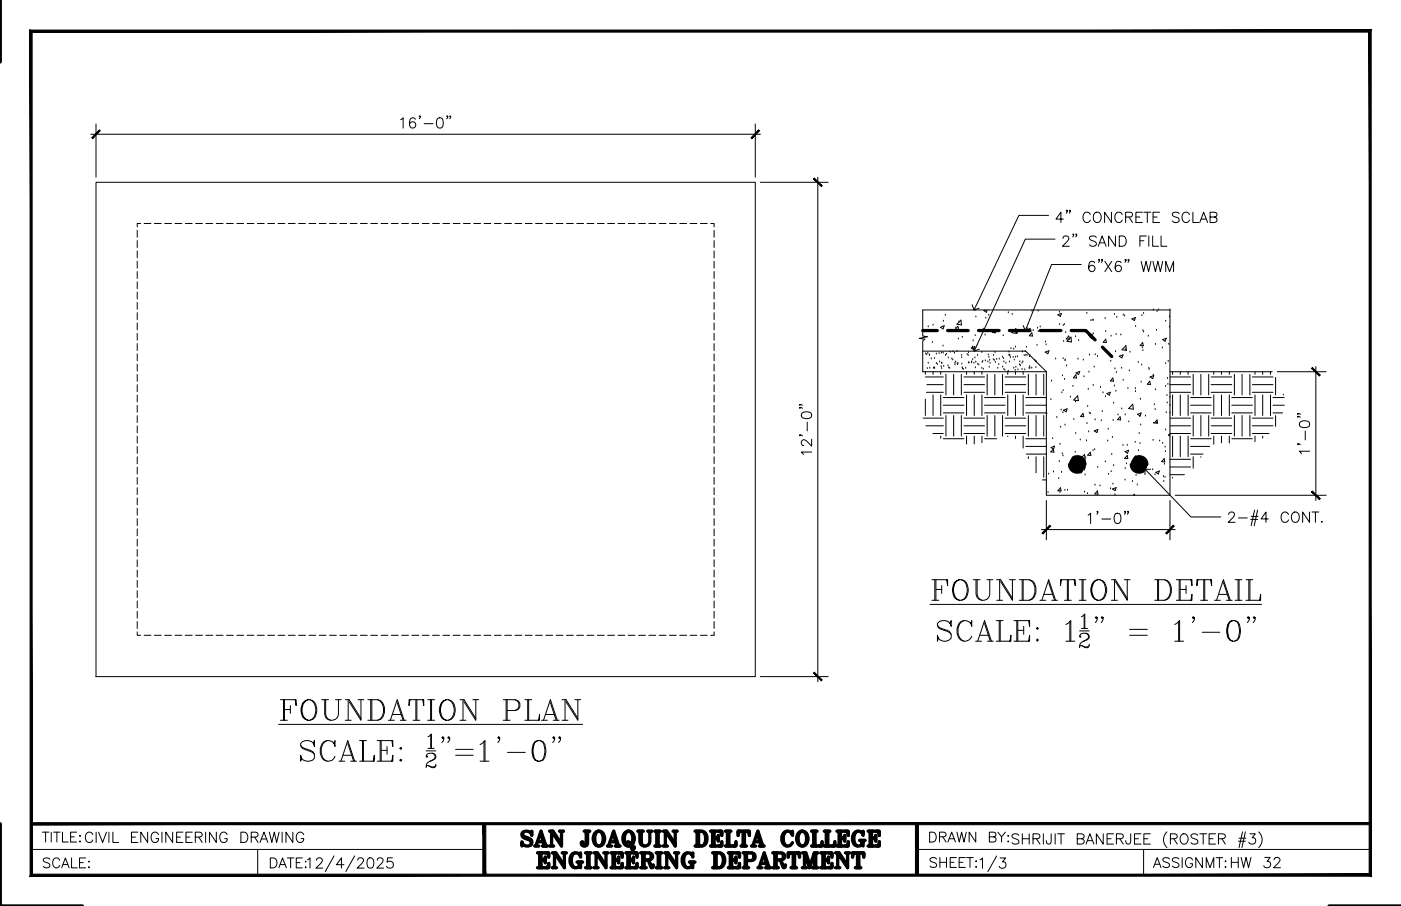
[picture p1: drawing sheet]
<svg xmlns="http://www.w3.org/2000/svg" width="432mm" height="279mm" viewBox="0 0 432 279" stroke-linecap="round" stroke-linejoin="round" font-family="sans-serif">
<defs><g id="words">
<text font-size="9.7" x="159.8" y="263.2">SAN JOAQUIN DELTA COLLEGE</text>
<g font-size="8.4">
<text x="93.8" y="269.9">12/4/2025</text>
<text x="164.7" y="268.8">ENGINEERING DEPARTMENT</text>
<text x="301.3" y="269.9">1/3</text>
</g>
<g font-size="7.5">
<text x="251.5" y="141.5" transform="rotate(-90 251.5 141.5)">12'-0&quot;</text>
<text x="405" y="141.1" transform="rotate(-90 405 141.1)">1'-0&quot;</text>
<text x="334.4" y="162.6">1'-0&quot;</text>
</g>
<text font-size="7.1" x="122.8" y="40.6">16'-0&quot;</text>
<g font-size="6.6">
<text x="25.4" y="261.1">CIVIL ENGINEERING DRAWING</text>
<text x="285.8" y="261.1">DRAWN BY:</text>
<text x="12.3" y="268.8">SCALE:</text>
<text x="82.6" y="268.8">DATE:</text>
<text x="285.8" y="268.8">SHEET:</text>
<text x="354.5" y="268.8">ASSIGNMT:</text>
<text x="378.5" y="268.8">HW 32</text>
</g>
</g></defs>
<!-- layer: A20-PLAN|Plan-Obj -->
<path d="M29.6 56.2h203.2v152.5h-203.2z" fill="none" stroke="#000" stroke-width=".31"/>
<!-- layer: A20-PLAN|Plan-Hid -->
<g fill="none" stroke="#000" stroke-width=".31">
<path d="M42.3 71v2.2M42.3 74.2v2.1M42.3 77.4v2.1M43.3 68.9h-1v1.1M44.4 68.9h2.1M47.6 68.9h2.1M50.8 68.9h2.1M53.9 68.9h2.1M57.1 68.9h2.1M60.3 68.9h2.1M63.5 68.9h2.1M66.6 68.9h2.1"/>
<path d="M69.8 68.9h2.1M73 68.9h2.1M76.2 68.9h2.1M79.3 68.9h2.1M82.5 68.9h2.1M85.7 68.9h2.1M88.9 68.9h2.1M92 68.9h2.1M95.2 68.9h2.1M98.4 68.9h2.1M101.6 68.9h2.1M104.7 68.9h2.1"/>
<path d="M107.9 68.9h2.1M111.1 68.9h2.1M114.3 68.9h2.1M117.4 68.9h2.1M120.6 68.9h2.1M123.8 68.9h2.1M127 68.9h2.1M130.1 68.9h2.1M133.3 68.9h2.1M136.5 68.9h2.1M139.7 68.9h2.1M142.8 68.9h2.1"/>
<path d="M146 68.9h2.1M149.2 68.9h2.1M152.4 68.9h2.1M155.5 68.9h2.1M158.7 68.9h2.1M161.9 68.9h2.1M165.1 68.9h2.1M168.2 68.9h2.1M171.4 68.9h2.1M174.6 68.9h2.1M177.8 68.9h2.1M180.9 68.9h2.1"/>
<path d="M184.1 68.9h2.1M187.3 68.9h2.1M190.5 68.9h2.1M193.6 68.9h2.1M196.8 68.9h2.1M200 68.9h2.1M203.2 68.9h2.1M206.3 68.9h2.1M209.5 68.9h2.1M212.7 68.9h2.1M215.9 68.9h2.1M219 68.9h1.1v1.1"/>
<path d="M220.1 71v2.2M220.1 74.2v2.1M220.1 77.4v2.1M42.3 80.6v2.1M42.3 83.7v2.2M42.3 86.9v2.1M42.3 90.1v2.1M42.3 93.3v2.1M42.3 96.4v2.2M42.3 99.6v2.1M220.1 80.6v2.1M220.1 83.7v2.2"/>
<path d="M220.1 86.9v2.1M220.1 90.1v2.1M220.1 93.3v2.1M220.1 96.4v2.2M220.1 99.6v2.1M42.3 102.8v2.1M42.3 106v2.1M42.3 109.1v2.2M42.3 112.3v2.1M42.3 115.5v2.1M42.3 118.7v2.1M220.1 102.8v2.1"/>
<path d="M220.1 106v2.1M220.1 109.1v2.2M220.1 112.3v2.1M220.1 115.5v2.1M220.1 118.7v2.1M42.3 121.8v2.2M42.3 125v2.1M42.3 128.2v2.1M42.3 131.4v2.1M42.3 134.5v2.2M42.3 137.7v2.1M220.1 121.8v2.2"/>
<path d="M220.1 125v2.1M220.1 128.2v2.1M220.1 131.4v2.1M220.1 134.5v2.2M220.1 137.7v2.1M42.3 140.9v2.1M42.3 144.1v2.1M42.3 147.2v2.2M42.3 150.4v2.1M42.3 153.6v2.1M42.3 156.8v2.1M42.3 159.9v2.2"/>
<path d="M220.1 140.9v2.1M220.1 144.1v2.1M220.1 147.2v2.2M220.1 150.4v2.1M220.1 153.6v2.1M220.1 156.8v2.1M220.1 159.9v2.2M42.3 163.1v2.1M42.3 166.3v2.1M42.3 169.5v2.1M42.3 172.6v2.2M42.3 175.8v2.1"/>
<path d="M42.3 179v2.1M220.1 163.1v2.1M220.1 166.3v2.1M220.1 169.5v2.1M220.1 172.6v2.2M220.1 175.8v2.1M220.1 179v2.1M42.3 194.9v1h1M42.3 182.2v2.1M42.3 185.3v2.2M42.3 188.5v2.1M42.3 191.7v2.1"/>
<path d="M44.4 195.9h2.1M47.6 195.9h2.1M50.8 195.9h2.1M53.9 195.9h2.1M57.1 195.9h2.1M60.3 195.9h2.1M63.5 195.9h2.1M66.6 195.9h2.1M69.8 195.9h2.1M73 195.9h2.1M76.2 195.9h2.1M79.3 195.9h2.1"/>
<path d="M82.5 195.9h2.1M85.7 195.9h2.1M88.9 195.9h2.1M92 195.9h2.1M95.2 195.9h2.1M98.4 195.9h2.1M101.6 195.9h2.1M104.7 195.9h2.1M107.9 195.9h2.1M111.1 195.9h2.1M114.3 195.9h2.1M117.4 195.9h2.1"/>
<path d="M120.6 195.9h2.1M123.8 195.9h2.1M127 195.9h2.1M130.1 195.9h2.1M133.3 195.9h2.1M136.5 195.9h2.1M139.7 195.9h2.1M142.8 195.9h2.1M146 195.9h2.1M149.2 195.9h2.1M152.4 195.9h2.1M155.5 195.9h2.1"/>
<path d="M158.7 195.9h2.1M161.9 195.9h2.1M165.1 195.9h2.1M168.2 195.9h2.1M171.4 195.9h2.1M174.6 195.9h2.1M177.8 195.9h2.1M180.9 195.9h2.1M184.1 195.9h2.1M187.3 195.9h2.1M190.5 195.9h2.1M193.6 195.9h2.1"/>
<path d="M196.8 195.9h2.1M200 195.9h2.1M203.2 195.9h2.1M206.3 195.9h2.1M209.5 195.9h2.1M212.7 195.9h2.1M215.9 195.9h2.1M220.1 182.2v2.1M220.1 185.3v2.2M220.1 188.5v2.1M220.1 191.7v2.1M220.1 194.9v1h-1.1"/>
</g>
<!-- layer: A20-PLAN|Plan-Dim -->
<path d="M29.6 38.2v16.5M232.8 38.2v16.5M28 41.4h206.4M234.4 56.2h20.8M252.1 54.7v155.5M234.4 208.7h20.8" fill="none" stroke="#000" stroke-width=".31"/>
<g fill="#000" stroke="#000" stroke-width=".31">
<path d="M30.6 40.1l-2.1 2.6 2.4-2.4zM28.3 42.5l2.3-2.4-2.1 2.6z"/>
<path d="M231.5 42.5l.2 .2 2.1-2.6zM233.8 40.1l.3 .2-2.4 2.4z"/>
<path d="M250.7 55.2l2.4 2.3 .3-.2zM250.7 55.2l.3-.3 2.4 2.4z"/>
<path d="M251 207.3l-.3 .3 2.7 2.1zM250.7 207.6l2.7 2.1-.3 .3z"/>
</g>
<!-- layer: A20-PLAN|Plan-Txt -->
<g fill="none" stroke="#000" stroke-width=".31">
<path d="M86.4 215.8h4.9v1.8l-.3-1.8M87.4 215.8v6.3M87.7 215.8v6.3M87.7 218.8h1.8M89.5 217.6v2.4M94.9 215.8a3.4 3.4 0 0 0-1.8 4.8 2.36 2.36 0 0 0 2.8 1.5 2.36 2.36 0 0 0 1.7-2.7 2.81 2.81 0 0 0-2.7-3.6 3.7 3.7 0 0 0 0 6.3M95.5 215.8a3.7 3.7 0 0 1 0 6.3M99.1 215.8h2.2M100.1 215.8v4.5a2.14 2.14 0 0 0 2.1 1.8 2.14 2.14 0 0 0 2.1-1.8v-4.5M100.4 215.8v4.5l.3 .9 1.2 .9M103.4 215.8h1.8M106.4 215.8h1.2l3.7 5.7"/>
<path d="M107.3 215.8v6.3M110.4 215.8h1.7M111.3 215.8v6.3l-3.7-5.7M113.4 215.8h3a3.5 3.5 0 0 1 1.5 5.4l-.6 .6-.9 .3h-3M114.3 215.8v6.3M114.6 215.8v6.3M116.4 215.8a3.6 3.6 0 0 1 0 6.3M122.4 216.7l1.8 5.4M126.4 215.8l-.3 1.8v-1.8h4.5v1.8l-.3-1.8M128.2 215.8v6.3M128.5 215.8v6.3M131.8 215.8h2.1"/>
<path d="M132.7 215.8v6.3M133 215.8v6.3M137.5 215.8a3.5 3.5 0 0 0-1.4 5.4 2.39 2.39 0 0 0 2.8 .7 2.39 2.39 0 0 0 1.4-2.5 2.85 2.85 0 0 0-2.8-3.6 3.7 3.7 0 0 0 0 6.3M138.2 215.8a3.7 3.7 0 0 1 0 6.3M141.8 215.8h1.2l3.6 5.7M142.7 215.8v6.3M145.7 215.8h1.8M146.6 215.8v6.3l-3.6-5.7M155.1 215.8h3.6l.9 .3a1.68 1.68 0 0 1 .6 1.8 1.68 1.68 0 0 1-1.5 1.2h-2.4M156 215.8v6.3M156.3 215.8v6.3M158.7 215.8a1.73 1.73 0 0 1 1.3 1.6 1.73 1.73 0 0 1-1.3 1.7"/>
<path d="M161.8 215.8h2.1M162.6 215.8v6.3M162.9 215.8v6.3M169.6 216.7l1.8 5.4M173.2 215.8h1.3l3.6 5.7M174.2 215.8v6.3M177.2 215.8h1.8M178.1 215.8v6.3l-3.6-5.7M85.9 223.4h93.7M86.4 222.1h2.2M92.7 229.9l.6 .6 3 1.2 .6 .9v1.2a2.39 2.39 0 0 1-2.4 .9 2.39 2.39 0 0 1-1.8-1.8v1.8l.3-.9M96.6 229.3l.3-.9v1.8a2.39 2.39 0 0 0-1.8-1.8 2.39 2.39 0 0 0-2.4 .9 1.58 1.58 0 0 0 1.2 1.8l2.4 .9 .6 .6"/>
<path d="M100.8 228.4a3.6 3.6 0 0 0 0 6.3M103 229.3l.3 .9v-1.8l-.3 .9a2.37 2.37 0 0 0-2.7-.8 2.37 2.37 0 0 0-1.6 2.3 4 4 0 0 0 1.2 3.6 2.29 2.29 0 0 0 3.4-1.2M104.5 234.7h1.8M105.1 234.7l2.1-6.3 2.1 6.3M105.7 232.9h2.7M106.4 222.1h1.8M107.2 229.3l1.8 5.4M108.1 234.7h1.8M110.8 234.7h4.6v-1.8l-.3 1.8M110.8 228.4h2.1M111.7 228.4v6.3M112 228.4v6.3"/>
<path d="M116.2 228.4h4.9v1.8l-.3-1.8M116.2 234.7h4.9v-1.8l-.3 1.8M117.2 228.4v6.3M117.5 228.4v6.3M117.5 231.4h1.8M119.3 230.2v2.4M119.7 222.1h1.8M120.3 222.1l2.1-6.3 2.1 6.3M120.9 220.3h2.8M123.2 230.8l.3-.3 .3 .3-.3 .3zM123.2 234.4l.3-.3 .3 .3-.3 .3zM123.4 222.1h1.8"/>
<path d="M127.3 222.1h2.1M131.4 231.6h2.9M131.6 233.1l.2 .2-.2 .3-.2-.3a1.51 1.51 0 0 1 1.5-1.1 1.51 1.51 0 0 1 1.4 1.4 3.7 3.7 0 0 1-2.3 1.4l-.4 .5-.2 1.2M131.8 222.1h2.1M131.9 227.2l1.1-.8v4.4M131.9 230.8h1.9M132.8 226.6v4.2M133.3 232.3a1.09 1.09 0 0 1 .6 1.7l-1.5 .8M134.3 236.1l-.6 .4-1.7-.4-.6 .2M134.3 235.7v.4l-.4 .6h-.8l-1.1-.6M136.8 227.5l-.3 .3-.3-.3 .3-.3a1.18 1.18 0 0 1-.3 1.8M138.6 227.5l-.3 .3-.3-.3 .3-.3a1.18 1.18 0 0 1-.3 1.8"/>
<path d="M140.4 232.9h5.4M140.4 231.1h5.4M141.8 222.1h1.8M148 229.6l1.5-1.2v6.3M148 234.7h2.7M149.2 228.7v6M154 227.5l-.3 .3-.3-.3 .3-.3a1.18 1.18 0 0 1-.3 1.8M155.1 222.1h2.1M156.4 232h5.5M161.8 222.1h4.5v-1.8l-.3 1.8M165.8 228.4l-.9 .3a5 5 0 0 0 0 5.7 2.08 2.08 0 0 0 3-.9 5.3 5.3 0 0 0-.6-4.8 1.75 1.75 0 0 0-2.7 .9 5.2 5.2 0 0 0 .6 4.8l.6 .3M166.4 228.4l.6 .3a4.8 4.8 0 0 1 0 5.7l-.6 .3"/>
<path d="M166.9 222.1h1.8M167.5 222.1l2.1-6.3 2.1 6.3M168.1 220.3h2.7M170.5 222.1h1.8M170.9 227.5l-.3 .3-.3-.3 .3-.3a1.18 1.18 0 0 1-.3 1.8M172.8 227.5l-.3 .3-.3-.3 .3-.3a1.18 1.18 0 0 1-.3 1.8M173.2 222.1h1.8"/>
</g>
<!-- layer: A20-DETAIL|Detail-Hat -->
<g fill="none" stroke="#000" stroke-width=".31">
<path d="M290.7 99.1h.1M291.3 97.2h.1M295.6 99.3h.1M296.2 98.7l.1 1.5-1.4-.2zM300.6 95.6h.1M300.8 97.7h.1M303.7 95.6l-.5 .2 .8 .5 .2-.7M303.8 98.1h.1M304.8 97.2h.1M310.8 96.4h.1M312 96.9h.1M318.1 95.9h.1"/>
<path d="M320 95.9h.1M326.1 97.1l1.1-.5-.4 1zM326.5 96.3h.1M335 96.6h.1M336.2 98.9h.1M336.6 98.8h.1M337 98.8h.1M340.6 98.2h.1M343.5 97h.1M344.2 97.9h.1M346.2 97.2h.1M346.6 97.5h.1"/>
<path d="M348.9 98.3l1.1-.4-.4 .9zM352 97.4h.1M352.5 96.7h.1M355.5 95.6h.1M356.6 96.1h.1M357.1 95.6h.1M359.3 99.1h.1M360.4 97.7h.1M360.6 95.6h.1M285.2 114.6v.8M285.2 116.2h5.5M285.3 109.1h.1"/>
<path d="M285.6 109.4h.1M285.7 118.6h5M285.8 113.7h.1M286 109h.1M286.1 100.8h.1M286.1 112h.1M286.4 109.5h.1M286.5 109.6h.1M286.6 113.5h.1M287 110.7h.1M287.4 105.6h.1M287.6 100.3h.1"/>
<path d="M287.6 114.6v.8M287.7 113.6h.1M287.9 113.4h.1M288 110.5h.1M288.1 113.6h.1M288.6 109.2h.1M288.6 112.1h.1M288.9 112.4h.1M289.4 109.1h.1M289.6 111.6h.1M289.9 100.9l1.1-.4-.3 .9zM289.9 114.6v.8"/>
<path d="M290.1 113.1h.1M290.2 108.9h.1M290.2 112h.1M290.2 113.7h.1M290.3 112.1h.1M290.7 106.7h.1M290.7 108.9h.1M290.9 113h.1M291.4 109.6h.1M291.5 115.4v6.4M291.8 109.3h.1M292.2 112.8h.1"/>
<path d="M292.3 110.4h.1M292.4 113.5h.1M292.7 113.6h.1M292.9 108.6h.1M293.4 110.7h.1M293.7 111h.1M293.7 108.5h.1M293.9 115.4v6.4M294.2 108.9h.1M294.3 112h.1M294.3 112.5h.1M294.6 111.6h.1"/>
<path d="M294.6 101.1h.1M295 108.3h.1M295 112.3h.1M295.1 112.4h.1M295.2 112.1h.1M295.2 100.6l.2 1h-.9zM295.4 104.6h.1M296.3 115.4v6.4M296.4 109.6h.1M296.4 110.3h.1M296.5 112.3h.1M296.5 113.4h.1"/>
<path d="M296.6 104h.1M296.6 113.7h.1M296.9 114h.1M297.1 118.6h6.3M297.1 116.2h6.3M297.6 113.6h.1M297.9 114.6v.8M298.1 109.3h.1M298.4 109.6h.1M298.5 108.8h.1M298.6 111.8h.1M298.6 112h.1"/>
<path d="M299.3 107.3l1.2-.4-.4 .9zM299.4 111.8h.1M299.5 111.6h.1M299.8 110.9h.1M299.9 105.1h.1M300.2 112h.1M300.3 114.6v.8M300.5 110.4h.1M300.6 103.5h.1M300.6 113.4h.1M300.7 111.7h.1M301.3 109.6h.1"/>
<path d="M301.4 112.3h.1M301.7 112.6h.1M302.6 113.6h.1M302.6 108.7h.1M302.6 114.6v.8M302.7 111.8h.1M302.9 111.4h.1M303.1 101.5h.1M303.1 113.8h.1M303.6 103.3h.1M303.7 111.3h.1M304.2 115.4v6.4"/>
<path d="M304.5 111.6h.1M304.6 109.5h.1M304.8 110.2h.1M304.9 113.2h.1M305 111.1h.1M305.1 112h.1M306.2 110.9h.1M306.2 109.6h.1M306.5 111.2h.1M306.6 102.7h.1M306.6 101.6l.2 1-.9-.1zM306.6 115.4v6.4"/>
<path d="M306.7 108.7h.1M306.8 111.8h.1M307.2 110.8h.1M307.6 113.6h.1M307.8 112.4h.1M308 110.7h.1M308.9 110.2h.1M309 115.4v6.4M309 113.2h.1M309.2 103.5h.1M309.3 110.6h.1M309.4 111.6h.1"/>
<path d="M309.4 113.9h.1M309.7 114.2h.1M309.8 118.6h6.3M309.8 116.2h6.3M310 112h.1M310.6 114.6v.8M310.7 114.5h.1M310.9 109.5h.1M311 108.6h.1M311.1 111.6h.1M311.2 109.6h.1M311.2 109.8h.1"/>
<path d="M311.4 110.3h.1M311.5 101.9h.1M311.6 107.5h.1M311.8 102.2h.1M312.3 110.2h.1M312.4 107.7h.1M312.5 113.5h.1M312.6 111h.1M312.7 102.2l1.1-.4-.3 .9zM312.9 114.2h.1M313 107h.1M313 114.6v.8"/>
<path d="M313 110.2h.1M313.1 113.2h.1M313.1 101.3l.2 1.5-1.4-.2zM313.6 110h.1M313.7 114.1h.1M314.2 112.5h.1M314.3 111.6h.1M314.5 112.8h.1M315 113.9h.1M315 112h.1M315.1 108.5h.1M315.3 111.6h.1"/>
<path d="M315.3 114.6v.8M315.7 109.7h.1M315.8 114h.1M316 108.4h.1M316.1 109.6h.1M316.4 107.1h.1M316.5 109.6h.1M316.6 101.4h.1M316.9 115.4v6.4M317.2 113.6h.1M317.3 110h.1M317.4 113.1h.1"/>
<path d="M317.4 109.6h.1M317.4 113.5h.1M318 113.5h.1M318 102.6l.2 1-1-.1zM318.4 101.9h.1M318.9 111.1h.1M319.3 113.4h.1M319.3 111.6h.1M319.3 115.4v6.4M319.6 106.5h.1M319.8 101.2h.1M320 102.2h.1"/>
<path d="M320.6 100.8h.1M321.7 115.4v6.4M322.2 108.6l1.1-.4-.3 .9zM322.2 105.5h.1M322.4 106.3h.1M324.1 117.5h.1M325.4 110.7h.1M326.6 100.1h.1M327.4 115.9h.1M327.7 110.6h.1M327.7 100.4h.1M327.8 105.3h.1"/>
<path d="M328 100h.1M328.1 117h.1M328.3 111.3h.1M328.3 111h.1M328.5 102.6h.1M328.7 112.8h.1M329.4 103.6l.2 1-1-.1zM330.1 104l.1 1.5-1.4-.3zM330.7 119.1h.1M331.5 103.8h.1M331.6 115.6l.2 1-1-.1zM331.6 115l1.2-.4-.4 .9z"/>
<path d="M332.2 110.7h.1M332.4 105h.1M333.9 111h.1M334.1 116.2h.1M335.5 103.5l1.1-.5-.3 1zM335.6 114.8h.1M335.8 109.5h.1M336 104.2h.1M336.4 104.5h.1M336.9 118.9h.1M337 103h.1M337.2 113.2h.1"/>
<path d="M337.6 109.4h.1M338.2 109.9h.1M339.2 119.5h.1M340.8 102.2h.1M340.8 104.6l.2 1-1-.1zM342.3 111.4h.1M342.4 103.7h.1M343 116.6l.2 1-1-.1zM343.5 119h.1M343.6 113.7h.1M343.8 108.5h.1M344 103.2h.1"/>
<path d="M344.1 114.9h.1M345 109.9l1.1-.5-.3 1zM345.4 103.3h.1M345.7 113.5h.1M346.2 117.3h.1M346.8 107.8h.1M347 106.6l.2 1.5-1.4-.2zM347.6 119.8h.1M348.1 114.4h.1M348.3 108.6h.1M349.9 119.8h.1M350 100.7h.1"/>
<path d="M350.8 111.8h.1M351.7 117.9h.1M351.9 112.6h.1M352.1 107.3h.1M352.2 105.6l.2 1h-1zM352.3 102h.1M352.3 108.1h.1M352.5 102.4h.1M353.9 103.7h.1M354.1 113.6h.1M354.2 113.9h.1M354.4 117.6l.2 1-1-.1z"/>
<path d="M354.5 116.2l1.1-.4-.3 1zM355.4 115.7h.1M356.1 106.2h.1M356.4 101.9h.1M358.3 107.3h.1M358.4 104.7l1.1-.4-.4 .9zM359.2 119.2h.1M359.3 112.1h.1M359.8 116.7h.1M360 118.5h.1M360 111.5h.1M360.2 106.2h.1"/>
<path d="M360.4 100.9h.1M360.6 118.6h6.3M360.6 116.2h6.3M361.4 114.6v.8M363.8 114.6v.8M366.2 114.6v.8M367.7 115.4v6.4M370.1 115.4v6.4M372.5 115.4v6.4M373.3 118.6h6.3M373.3 116.2h6.3M374.1 114.6v.8"/>
<path d="M376.5 114.6v.8M378.9 114.6v.8M380.4 115.4v6.4M382.8 115.4v6.4M385.2 115.4v6.4M386 118.6h6.3M386 116.2h6.3M386.8 114.6v.8M389.2 114.6v.8M391.6 114.6v.8M393.1 116.4v5.4M284.5 128.9h6.2"/>
<path d="M285.2 123.1v5M285.4 131.3h5.3M285.5 121h5.2M287.5 133.7h3.2M287.6 121.8v6.3M289.9 121.8v6.3M289.9 134.5v.7M290.7 127.3h6.4M290.7 125h6.4M290.7 122.6h6.4M290.7 135.3h6.4M291.5 128.1v6.4"/>
<path d="M293.9 128.1v6.4M296.3 128.1v6.4M297.1 121h6.3M297.1 133.7h6.3M297.1 131.3h6.3M297.1 128.9h6.3M297.9 121.8v6.3M297.9 134.5v2.4M300.3 121.8v6.3M300.3 134.5v2.4M302.6 121.8v6.3M302.6 134.5v2"/>
<path d="M303.4 127.3h6.4M303.4 125h6.4M303.4 122.6h6.4M303.4 135.3h3.8M304.2 128.1v6.4M306.6 128.1v6.4M309 128.1v6.4M309.8 121h6.3M309.8 133.7h6.3M309.8 131.3h6.3M309.8 128.9h6.3M310.6 121.8v6.3"/>
<path d="M310.6 134.5v.2M313 121.8v6.3M313 134.5v.8M315.3 121.8v6.3M315.3 134.5v3.7M316.1 127.3h6.4M316.1 125h6.4M316.1 137.7h6.4M316.1 122.6h6.4M316.1 135.3h6.4M316.9 128.1v6.4M319.3 128.1v6.4"/>
<path d="M321.7 128.1v6.4M322.5 126.9v.6M323.9 123.3h.1M323.9 138l1.1-.4-.3 .9zM324.4 135.3h.1M324.7 138.5l.1 .9h-.9zM325.7 128.7h.1M326.7 137h.1M326.9 131.7h.1M327.1 126.4h.1M327.3 121.2h.1M327.4 140h.1"/>
<path d="M327.6 127.3h.1M327.7 120.5h.1M327.8 126.5l1.1-.4-.3 .9zM328.3 131.1h.1M329.9 122.5h.1M331 129.4h.1M331.4 139.4h.1M331.5 124h.1M331.6 133.7h.1M332.1 122l.3 1.6-1.5-.2zM333 135.7h.1M333.8 127.5l.2 1-1-.1z"/>
<path d="M334.9 135.9h.1M335 130.6h.1M335.2 125.3h.1M335.4 120.1h.1M335.5 133.2h.1M335.7 127.4h.1M336 139.4l.2 1.1-1-.1zM336.1 127.6h.1M336.9 139h.1M337.3 132.9l1.1-.4-.3 .9zM337.4 138.6h.1M337.5 129.5h.1"/>
<path d="M339.4 129.8h.1M339.7 126.9h.1M339.9 121.2h.1M340.7 122.3h.1M341.1 121.4l1.1-.5-.3 1zM341.4 136h.1M341.5 132.4h.1M342.9 134.9h.1M343.1 129.6h.1M343.2 124.3h.1M343.9 120.7h.1M344.6 128h.1"/>
<path d="M345.2 128.5l.2 1-1-.1zM345.7 126.1h.1M346.1 137.4h.1M346.8 139.3l1.1-.4-.4 .9zM346.8 127.9h.1M347.4 137.3h.1M347.9 130.1h.1M349.1 124.7l.2 1.5-1.4-.2zM349.9 136.4h.1M350 120.8h.1M350.6 127.8l1.1-.5-.3 1zM350.9 139h.1"/>
<path d="M351.1 133.7h.1M351.3 128.4h.1M351.4 136.8h.1M351.5 123.1h.1M351.6 131.1h.1M353.1 128.3h.1M355.4 135.8h.1M355.6 130.5h.1M355.8 124.8h.1M356 126.3h.1M356.2 120.2h.1M356.4 130.4h.1"/>
<path d="M356.6 129.5l.2 1-1-.1zM357.4 136h.1M358.4 136.7h.1M359.1 137.9h.1M359.2 139.3h.1M359.2 132.6h.1M359.5 127.3h.1M359.7 122h.1M359.7 124.2h.1M360.6 127.3h.1M360.6 125h.1M360.6 122.6h.1"/>
<path d="M360.6 133.9l-.5 .3 .5 .3M360.6 121h6.3M360.6 133.7h6.3M360.6 131.3h6.3M360.6 128.9h6.3M361.4 121.8v6.3M361.4 134.5v6.3M363.8 121.8v6.3M363.8 134.5v6.3M366.2 121.8v6.3M366.2 134.5v6.3M366.9 127.3h6.4"/>
<path d="M366.9 125h6.4M366.9 137.7h5.9M366.9 122.6h6.4M366.9 135.3h6.4M367.7 128.1v6.4M370.1 128.1v6.4M372.5 128.1v6.4M373.3 121h6.3M373.3 133.7h6.3M373.3 131.3h6.3M373.3 128.9h6.3M374.1 121.8v6.3"/>
<path d="M374.1 134.5v2.5M376.5 121.8v6.3M376.5 134.5v2.1M378.9 121.8v6.3M378.9 134.5v2.1M379.6 127.3h6.4M379.6 125h6.4M379.6 122.6h6.4M379.6 135.3h6.4M380.4 128.1v6.4M382.8 128.1v6.4M385.2 128.1v6.4"/>
<path d="M386 121h6.3M386 133.7h5.1M386 131.3h6.3M386 128.9h6.3M386.8 121.8v6.3M386.8 134.5v1.7M389.2 121.8v6.3M389.2 134.5v.6M391.6 121.8v6.3M392.3 127.3h3M392.3 125h3.5M392.3 122.6h3.5"/>
<path d="M393.1 128.1v3.4M395.5 121.5v.3M316.3 140h6.2M316.9 140.8v.6M319.3 140.8v5M321.2 148h1.3M321.7 140.8v6.4M323 151.9h.1M323.2 146.2h.1M324.7 145.5h.1M326.3 147.6h.1M326.5 142.3h.1"/>
<path d="M326.7 151.8h.1M326.9 150.4l.1 1-.9-.1zM327.2 145.7h.1M327.6 140.6h.1M328.2 151.2h.1M329 151.2h.1M333.2 145.9h.1M333.3 141.2l1-1 .1 1.4h-.7M334.3 151.8h.1M334.3 144.1l.2-.1-.3 .9-.3-.2M334.4 146.5h.1M334.6 141.2h.1"/>
<path d="M335.2 152.2h.1M337.5 149.6h.1M338.2 151.4l.2 1-1-.1zM338.3 144.1h.1M339 149.9h.1M340.7 142.5h.1M341.7 146.3h.1M342.3 150.7h.1M342.5 145.5h.1M342.6 140.2h.1M342.9 150.8l1.1-.4-.3 .9zM343 149.3h.1"/>
<path d="M343.2 143.6h.1M343.6 152.6h.1M346.8 148h.1M346.8 144.5h.1M347.2 143h.1M347.4 140.5l.2 .9h-1zM349 148.5h.1M349.3 152.7l.3-.3 .1 .3M349.9 140.9h.1M350.1 146.6h.1M350.5 149.6h.1M355.3 144.9h.1"/>
<path d="M356 146.4h.1M356.2 145.7l1.1-.5-.3 1zM358.6 147h.1M358.7 148.5h.1M358.8 141.4l.2 1.1-1-.1zM358.9 143.2h.1M359.1 147.2h.1M360.6 146.4h4.4M360.6 144h6.3M360.6 141.6h6.3M361.4 147.2v.2M366.9 140h3.9"/>
<path d="M367.7 140.8v3.6M370.1 140.8v.2"/>
</g>
<!-- layer: A20-DETAIL|Detail-Obj -->
<path d="M284.4 95.6h76.2v57.1h-38.1v-38.1M284.4 108.3h31.7l6.4 6.3M284.4 114.6h38.1M360.6 114.6h31.5" fill="none" stroke="#000" stroke-width=".31"/>
<!-- layer: A20-DETAIL|Detail-Rebar -->
<g fill="#000" stroke="#000" stroke-width=".31">
<path d="M331.8 140.8l.9 .1zM331.4 140.9h1.3z"/>
<path d="M331.4 140.9l1.7 .2zM331 141.1l.4-.2 1.7 .2z"/>
<path d="M331.4 145.5h1.3zM331.4 145.5l.8 .1z"/>
<path d="M331 141.1l2.5 .2-.4-.2zM330.6 141.3l.4-.2 2.5 .2z"/>
<path d="M331 145.4h2.1zM331 145.4l1.7 .1z"/>
<path d="M330.6 141.3l3.2 .3-.3-.3zM330.6 141.3l3.2 .3h-3.5z"/>
<path d="M330.6 145.1l2.5 .3 .4-.3zM330.6 145.1l2.5 .3h-2.1z"/>
<path d="M330.3 141.6l3.8 .4-.3-.4zM330.3 141.6l3.8 .4h-4.1z"/>
<path d="M330.3 144.8l3.2 .3 .3-.3zM330.3 144.8l3.2 .3h-2.9z"/>
<path d="M330 142l4.3 .4-.2-.4zM330 142l4.3 .4h-4.5z"/>
<path d="M330 144.5l3.8 .3 .3-.3zM330 144.5l3.8 .3h-3.5z"/>
<path d="M329.8 142.4l4.6 .4-.1-.4zM329.8 142.4l4.6 .4h-4.7z"/>
<path d="M329.8 144.1l4.3 .4 .2-.4zM329.8 144.1l4.3 .4h-4.1z"/>
<path d="M329.7 142.8l4.7 .4v-.4zM329.7 142.8l4.7 .4h-4.8z"/>
<path d="M329.6 143.2l4.8 .5v-.5zM329.6 143.2l4.8 .5h-4.7z"/>
<path d="M329.7 143.7l4.6 .4 .1-.4zM329.7 143.7l4.6 .4h-4.5z"/>
<path d="M350.9 140.8l.8 .1zM350.4 140.9h1.3z"/>
<path d="M350.4 140.9l1.7 .2zM350 141.1l.4-.2 1.7 .2z"/>
<path d="M350.4 145.5h1.3zM350.4 145.5l.9 .1z"/>
<path d="M350 141.1l2.5 .2-.4-.2zM349.6 141.3l.4-.2 2.5 .2z"/>
<path d="M350 145.4h2.1zM350 145.4l1.7 .1z"/>
<path d="M349.6 141.3l3.2 .3-.3-.3zM349.6 141.3l3.2 .3h-3.5z"/>
<path d="M349.6 145.1l2.5 .3 .4-.3zM349.6 145.1l2.5 .3h-2.1z"/>
<path d="M349.3 141.6l3.8 .4-.3-.4zM349.3 141.6l3.8 .4h-4.1z"/>
<path d="M349.3 144.8l3.2 .3 .3-.3zM349.3 144.8l3.2 .3h-2.9z"/>
<path d="M349 142l4.3 .4-.2-.4zM349 142l4.3 .4h-4.4z"/>
<path d="M349 144.5l3.8 .3 .3-.3zM349 144.5l3.8 .3h-3.5z"/>
<path d="M348.9 142.4l4.5 .4-.1-.4zM348.9 142.4l4.5 .4h-4.7z"/>
<path d="M348.9 144.1l4.2 .4 .2-.4zM348.9 144.1l4.2 .4h-4.1z"/>
<path d="M348.7 142.8l4.8 .4-.1-.4zM348.7 142.8l4.8 .4h-4.8z"/>
<path d="M348.7 143.7l4.6 .4 .1-.4zM348.7 143.7l4.6 .4h-4.4z"/>
<path d="M348.7 143.2l4.7 .5 .1-.5zM348.7 143.2l4.7 .5h-4.7z"/>
</g>
<path d="M284.4 101.9h4.5M292.1 101.9h6.3M301.6 101.9h6.3M311.1 101.9h6.4M320.6 101.9h6.4M330.2 101.9h4.4l2.9 2.9M339.8 107.1l2.8 2.8M329.6 143.2a2.39 2.39 0 0 0 3.6 2.1M330.8 141.2a2.34 2.34 0 0 1 3.6 2M348.7 143.2a2.39 2.39 0 0 0 3.6 2.1M349.9 141.2a2.38 2.38 0 0 1 3.6 2" fill="none" stroke="#000" stroke-width="1"/>
<!-- layer: A20-DETAIL|Detail-Dim -->
<g fill="none" stroke="#000" stroke-width=".31">
<path d="M327.6 73.5l.1-.4a1.01 1.01 0 0 1 1.7 .3l-.4 1-1.6 1.5h2.2M327.7 67.6h-2.2l1.5-2.2v3.2M328.9 65h-.3l.2-.2 .1 .2-.3 .7M329.9 65h-.3l.1-.2 .2 .2-.3 .7M330.9 72.3l-.1 .2-.2-.2 .2-.2 .1 .2-.3 .8M331.9 72.3l-.2 .2-.1-.2 .1-.2 .2 .2-.3 .8M336 66.2a1.16 1.16 0 0 0-1.3-.8 1.16 1.16 0 0 0-.9 1.2 1.39 1.39 0 0 0 .3 1.6 1.39 1.39 0 0 0 1.5 .3l.4-.6M337.3 65.9a1.19 1.19 0 0 1 1.3-.4 1.19 1.19 0 0 1 .8 1.1 1.39 1.39 0 0 1-.3 1.6 1.39 1.39 0 0 1-1.5 .3 2.01 2.01 0 0 1-.3-2.6zM337.9 73.2a1.2 1.2 0 0 0-1.2-.5 1.2 1.2 0 0 0-.9 .8l.6 .6a1.77 1.77 0 0 1 1.5 .9v.5a1.37 1.37 0 0 1-2.1 0M338.5 75.9l1.2-3.1 1.2 3.1M339 74.9h1.4M342.6 65.4v3.2l-2.2-3.2v3.2"/>
<path d="M343.8 72.8v3.1l-2.1-3.1v3.1M345 72.8h1a1.69 1.69 0 0 1 1.1 1.6 1.69 1.69 0 0 1-1.1 1.5h-1zM345.9 66.2a1.16 1.16 0 0 0-1.4-.8 1.16 1.16 0 0 0-.9 1.2 1.39 1.39 0 0 0 .3 1.6 1.39 1.39 0 0 0 1.5 .3l.5-.6M346.9 66.9l1.8-.1 .3-.5-.1-.6-.6-.3h-1.4v3.2M348 66.9l1 1.7M350.1 66.9h1.2M351.3 74.3h1.3M352.1 65.4h-2v3.2h2M352.6 65.4h2.1M353.3 72.8h-2v3.1M353.6 65.4v3.2M354.1 72.8v3.1"/>
<path d="M355.3 72.8v3.1h1.8M355.4 66.9h1.2M357.4 65.4h-2v3.2h2M357.8 72.8v3.1h1.9M363.4 65.9a1.23 1.23 0 0 0-2.1 .3l.3 .4 1.2 .5a.79 .79 0 0 1 .3 1.4 1.42 1.42 0 0 1-1.8-.3M366.6 66.2a1.19 1.19 0 0 0-1.3-.8 1.19 1.19 0 0 0-1 1.2 1.39 1.39 0 0 0 .3 1.6 1.39 1.39 0 0 0 1.5 .3l.5-.6M367.7 65.4v3.2h1.8M369.8 68.6l1.2-3.2 1.2 3.2M370.2 67.6h1.5M373 66.9l1.8-.1a.76 .76 0 0 0 0-1.2l-1.8-.2v3.2h1.3a.85 .85 0 0 0 .8-.8 .85 .85 0 0 0-.8-.9M284.4 95.6v8l1.4 .2-2.5 .6 1.7 .2-.6 .5v9.5M299.6 94l.6 1.6 1.6-.6"/>
<path d="M301.2 93.4l-1 2.2M316.9 99.7l-.9 2.2M337.4 81a.92 .92 0 0 0-.9-.4 .92 .92 0 0 0-.8 .6 1.82 1.82 0 0 0 .8 2.6 .99 .99 0 0 0 1-.9 .99 .99 0 0 0-.9-1.1 .99 .99 0 0 0-1.1 .9M338.9 80.1l-.2 .2-.1-.2 .1-.1 .2 .1-.3 .8M339.8 80.1l-.2 .2-.1-.2 .1-.1 .2 .1-.3 .8M340.5 80.6l2.1 3.2M342.6 80.6l-2.1 3.2M345.5 81a.92 .92 0 0 0-.9-.4 .92 .92 0 0 0-.7 .6 1.85 1.85 0 0 0 .7 2.6 .99 .99 0 0 0 1.1-.9 .99 .99 0 0 0-.9-1.1 .99 .99 0 0 0-1.1 .9M347 80.1l-.1 .2-.2-.2 .2-.1 .1 .1-.3 .8M347.9 80.1l-.1 .2-.2-.2 .2-.1 .1 .1-.3 .8M351.7 80.6l.8 3.2 .7-3.2 .8 3.2 .8-3.2M355.3 80.6l.8 3.2 .8-3.2 .7 3.2 .8-3.2"/>
<path d="M359.3 83.8v-3.2l1.2 3.2 1.2-3.2v3.2M299.7 106.7l.6 1.6 1.5-.6M301.2 106.1l-.9 2.2M315.3 100.4l.7 1.5 1.6-.6M393.7 114.6h15M405.6 113.1v41.2M322.5 154.3v12.2M352.9 144.7l1.7 1.7M354.6 144.7h-1.7v1.7M360.6 154.3v12.2M362.2 152.7h46.5M378.7 158.7l.6-.8 .9 .2a.71 .71 0 0 1 .1 1l-1.8 2h2.2"/>
<path d="M381.7 159.7h2.7M385.6 159.3h2.1M386.7 157.3l-1.1 4.8M387.6 157.3l-1.1 4.8M397.1 158.7a1.18 1.18 0 0 0-1.3-.8 1.18 1.18 0 0 0-1 1.2 1.39 1.39 0 0 0 .3 1.6 1.39 1.39 0 0 0 1.6 .3l.4-.7M398.3 158.4a1.17 1.17 0 0 1 1.4-.5 1.17 1.17 0 0 1 .7 1.2 1.38 1.38 0 0 1-.2 1.5 1.38 1.38 0 0 1-1.5 .4 1.95 1.95 0 0 1-.4-2.6zM403.6 157.9v3.2l-2.1-3.2v3.2M404.4 157.9h2.1M405.4 157.9v3.2M320.9 163.3h41.3M385.5 160.2h2.1M390.9 160h-2.2l1.5-2.1v3.2"/>
<path d="M407.2 161l.2-.2 .1 .2z"/>
</g>
<g fill="#000" stroke="#000" stroke-width=".31">
<path d="M404.2 113.6l2.4 2.4 .3-.3zM404.2 113.6l.3-.3 2.4 2.4z"/>
<path d="M404.5 151.4l-.3 .3 2.7 2.1zM404.2 151.7l2.7 2.1-.3 .3z"/>
<path d="M323.6 162l-2.2 2.6 2.4-2.3zM323.6 162l-2.2 2.6-.2-.2z"/>
<path d="M359.3 164.4l.2 .2 2.2-2.6zM361.7 162l.2 .3-2.4 2.3z"/>
</g>
<!-- layer: 0 -->
<path d="M323.2 66.4h-9.2l-12.8 27M325.2 73.7h-9.2l-14.8 32.4M333.2 81.6h-9.1l-7.2 18.1M354.6 146.4l12.5 13h9.2" fill="none" stroke="#000" stroke-width=".31"/>
<!-- layer: A20-DETAIL|Detail-Txt -->
<g fill="none" stroke="#000" stroke-width=".31">
<path d="M287.2 178.8h4.9v1.8l-.3-1.8M288.1 178.8v6.3M288.5 178.8v6.3M295.7 178.8a3.4 3.4 0 0 0-1.8 4.8 2.22 2.22 0 0 0 2.1 1.5 2.22 2.22 0 0 0 2.1-1.5 4.1 4.1 0 0 0-.9-4.5 1.98 1.98 0 0 0-3 1.2 3.6 3.6 0 0 0 1.5 4.8M296.3 178.8a3.7 3.7 0 0 1 1.2 5.4l-1.2 .9M299.9 178.8h2.1M300.8 178.8v4.5a2.14 2.14 0 0 0 2.1 1.8 2.14 2.14 0 0 0 2.2-1.8v-4.5M301.2 178.8v4.5l.3 .9 1.1 .9M304.2 178.8h1.8M307.2 178.8h1.2l3.6 5.7M308.1 178.8v6.3M311.1 178.8h1.8"/>
<path d="M312 178.8v6.3l-3.6-5.7M314.2 178.8h3a2.97 2.97 0 0 1 2.1 3.9 2.58 2.58 0 0 1-2.1 2.4h-3M315 178.8v6.3M315.3 178.8v6.3M317.2 178.8a3.6 3.6 0 0 1 0 6.3M323.2 179.7l1.8 5.4M327.2 178.8l-.3 1.8v-1.8h4.5v1.8l-.3-1.8M329 178.8v6.3M329.3 178.8v6.3M332.6 178.8h2.1M333.5 178.8v6.3M333.8 178.8v6.3"/>
<path d="M338.3 178.8a3.5 3.5 0 0 0-1.5 5.4 2.21 2.21 0 0 0 2.2 .9 2.21 2.21 0 0 0 1.7-1.5 3.9 3.9 0 0 0-.8-4.5 1.94 1.94 0 0 0-3.1 1.2 3.6 3.6 0 0 0 1.5 4.8M339 178.8a3.7 3.7 0 0 1 0 6.3M342.6 178.8h1.2l3.6 5.7M343.5 178.8v6.3M346.5 178.8h1.8M347.4 178.8v6.3l-3.6-5.7M355.9 178.8h3a3.5 3.5 0 0 1 1.5 5.4l-.6 .6-.9 .3h-3M356.8 178.8v6.3M357.1 178.8v6.3M358.9 178.8a3.6 3.6 0 0 1 0 6.3M362.5 178.8h4.9v1.8l-.3-1.8M363.4 178.8v6.3"/>
<path d="M363.7 178.8v6.3M369.2 178.8l-.3 1.8v-1.8h4.5v1.8l-.3-1.8M371 178.8v6.3M371.3 178.8v6.3M377.1 179.7l1.8 5.4M380.7 178.8h2.1M381.6 178.8v6.3M381.9 178.8v6.3M384 178.8h2.1M384.9 178.8v6.3M385.2 178.8v6.3M286.6 186.4h102.2"/>
<path d="M287.2 185.1h2.1M288.5 181.8h1.7M288.9 192.9l.6 .6 3 1.2 .7 .9v1.2a2.36 2.36 0 0 1-2.4 .9 2.36 2.36 0 0 1-1.9-1.8v1.8l.3-.9M290.2 180.6v2.4M292.8 192.3l.4-.9v1.8a2.4 2.4 0 0 0-1.9-1.8 2.4 2.4 0 0 0-2.4 .9 1.6 1.6 0 0 0 1.2 1.8l1.8 .6 1.3 .9M297.1 191.4a3.6 3.6 0 0 0 0 6.3M299.2 192.3l.3 .9v-1.8l-.3 .9a2.37 2.37 0 0 0-2.7-.8 2.37 2.37 0 0 0-1.5 2.3 2.91 2.91 0 0 0 2.7 3.9l.9-.3 .9-1.2M300.7 197.7h1.8M301.3 197.7l2.1-6.3 2.2 6.3M301.9 195.9h2.7M303.4 192.3l1.8 5.4M304.3 197.7h1.9"/>
<path d="M307 197.7h4.6v-1.8l-.3 1.8M307 191.4h2.2M307.2 185.1h1.8M308 191.4v6.3M308.3 191.4v6.3M312.5 191.4h4.8v1.8l-.3-1.8M312.5 197.7h4.8v-1.8l-.3 1.8M313.4 191.4v6.3M313.7 191.4v6.3M313.7 194.4h1.8M315.5 193.2v2.4M319.4 193.8l.3-.3 .3 .3-.3 .3z"/>
<path d="M319.4 197.4l.3-.3 .3 .3-.3 .3zM320.5 185.1h1.8M321.1 185.1l2.1-6.3 2.1 6.3M321.7 183.3h2.7M324.1 185.1h1.8M328 185.1h2.2M328.5 192.6l.6-.3 .9-.9v6.3M328.5 197.7h2.8M329.7 191.7v6M332.6 185.1h2.1M332.7 194.6h3M333 196.1l.2 .2-.2 .3-.3-.3a1.51 1.51 0 0 1 1.6-1.1 1.51 1.51 0 0 1 1.4 1.4 3.7 3.7 0 0 1-2.3 1.4l-.4 .5-.3 1.2"/>
<path d="M333.3 190.2l1-.8v4.4M333.3 193.8h1.9M334.1 189.6v4.2M334.6 195.3a1.09 1.09 0 0 1 .7 1.7l-1.5 .8M335.7 199.1l-.6 .4-1.7-.4-.7 .2M335.7 198.7v.4l-.4 .6h-.9l-1-.6M338.2 190.5l-.3 .3-.3-.3 .3-.3 .3 .3v.6l-.6 .9M340 190.5l-.3 .3-.3-.3 .3-.3 .3 .3v.6l-.6 .9M342.6 185.1h1.8M348.1 195.9h5.5M348.1 194.1h5.5M362.1 192.6l1.5-1.2v6.3"/>
<path d="M362.1 197.7h2.7M362.5 185.1h4.9v-1.8l-.3 1.8M363.3 191.7v6M363.7 181.8h1.8M365.5 180.6v2.4M368.1 190.5l-.3 .3-.3-.3 .3-.3 .3 .3v.6l-.6 .9M370.1 185.1h2.1M370.5 195h5.5M374.3 185.1h1.8M374.9 185.1l2.2-6.3 2.1 6.3M375.5 183.3h2.7M378 185.1h1.8"/>
<path d="M379.9 191.4a2.85 2.85 0 0 0-1.8 3.6l.3 1.5a1.95 1.95 0 0 0 1.8 1.3 1.95 1.95 0 0 0 1.8-1.3 5.3 5.3 0 0 0-.6-4.8 1.72 1.72 0 0 0-2.7 .9 5 5 0 0 0 .6 4.8l.6 .3M380.5 191.4l.6 .3a4.9 4.9 0 0 1 0 5.7l-.6 .3M380.7 185.1h2.1M384 185.1h4.5v-1.8l-.3 1.8M385.1 190.5l-.4 .3-.3-.3 .3-.3 .4 .3v.6l-.7 .9M386.8 190.5l-.3 .3-.3-.3 .3-.3 .3 .3v.6l-.6 .9"/>
</g>
<!-- layer: BORDER -->
<g fill="#000" stroke="#000" stroke-width=".31">
<path d="M9.6 253.7v.6l412.7-.6zM9.6 254.3l412.7-.6v.6z"/>
<path d="M148.8 254l.9 15.9v-15.9zM148.8 254l.9 15.9h-.9z"/>
<path d="M9.3 9.3v260.9l.6-.6zM9.3 9.3l.6 .6v259.7zM9.3 9.3l.6 .6 412.7-.6zM9.9 9.9l412.7-.6-.6 .6zM422.6 9.3l-.6 .6 .6 260.3zM422 9.9l.6 260.3-.6-.6zM9.3 270.2h413.3l-.6-.6zM9.3 270.2l.6-.6h412.1z"/>
<path d="M282.2 254v15.9h.9zM282.2 254h.9v15.9z"/>
</g>
<path d="M.1 .1v19M.1 254v25.4h25.3M409.6 279.4h22.2" fill="none" stroke="#000" stroke-width="1"/>
<!-- layer: THIN -->
<path d="M9.6 262h139.7M79.4 262v7.9M282.6 262h139.7" fill="none" stroke="#000" stroke-width=".31"/>
<!-- layer: TEXT -->
<g fill="none" stroke="#000" stroke-width=".31">
<path d="M13 256.6h2.1M14.1 256.6v3.1M15.8 256.6v3.1M16.5 256.6h2M17.5 256.6v3.1M19.3 256.6v3.1h1.7M21.8 258.1h1.1M23.6 256.6h-1.8v3.1h1.8M315.1 257.1v3.2M315.1 258.7h2.1M317.2 257.1v3.2M318.4 258.7l1.8-.2 .3-.4-.1-.7-.7-.3h-1.3v3.2"/>
<path d="M319.4 258.7l1.1 1.6M321.6 257.1v3.2M324 257.1l-.1 2.9-.5 .3-.6-.1-.3-1M325.2 257.1v3.2M326 257.1h2.1M327 257.1v3.2M332 258.7h1.4a.79 .79 0 0 0 .7-.9l-.7-.7h-1.4v3.2h1.4a.83 .83 0 0 0 .8-.8 .83 .83 0 0 0-.8-.8M335.2 259.2h1.5M340 257.1v3.2l-2.1-3.2v3.2M341.2 258.7h1.2M343.2 257.1h-2v3.2h2M344.1 258.7l1.8-.2 .3-.4-.1-.7-.7-.3h-1.3v3.2"/>
<path d="M345.1 258.7l1.1 1.6M348.5 257.1v2.4l-.3 .7-.6 .1a.9 .9 0 0 1-.6-1.1M349.7 258.7h1.2M351.7 257.1h-2v3.2h2M352.6 258.7h1.2M354.5 257.1h-1.9v3.2h1.9M359.7 256.5a3.3 3.3 0 0 0 0 4.9M360.7 258.7l1.8-.2a.71 .71 0 0 0 0-1.2l-1.8-.2v3.2M361.8 258.7l1 1.6M364.1 257.6a1.17 1.17 0 0 1 1.3-.4 1.17 1.17 0 0 1 .8 1.2 1.41 1.41 0 0 1-.3 1.5 1.41 1.41 0 0 1-1.5 .3 1.89 1.89 0 0 1-.3-2.6zM369.2 257.6a1.19 1.19 0 0 0-1.2-.5 1.19 1.19 0 0 0-.9 .8l.3 .5 1.2 .4a.79 .79 0 0 1 .3 1.4 1.57 1.57 0 0 1-1.8-.3M369.8 257.1h2.1"/>
<path d="M370.8 257.1v3.2M372.7 258.7h1.2M374.7 257.1h-2v3.2h2M375.5 258.7l1.9-.2a.71 .71 0 0 0 0-1.2l-1.9-.2v3.2M376.6 258.7l1.1 1.6M381.7 259.4h2.1M381.9 258.5h2.1M382.9 256.5l-1 4.9M383.8 256.5l-1 4.9M385.2 257.1h1.7l-.9 1.3a1.05 1.05 0 0 1 .9 1.4 1.05 1.05 0 0 1-1.7 .4l-.3-.5M387.9 256.5a3.3 3.3 0 0 1 0 4.9M334.7 260.3l1.2-3.2 1.2 3.2"/>
</g>
<use href="#words"/>
</svg>
